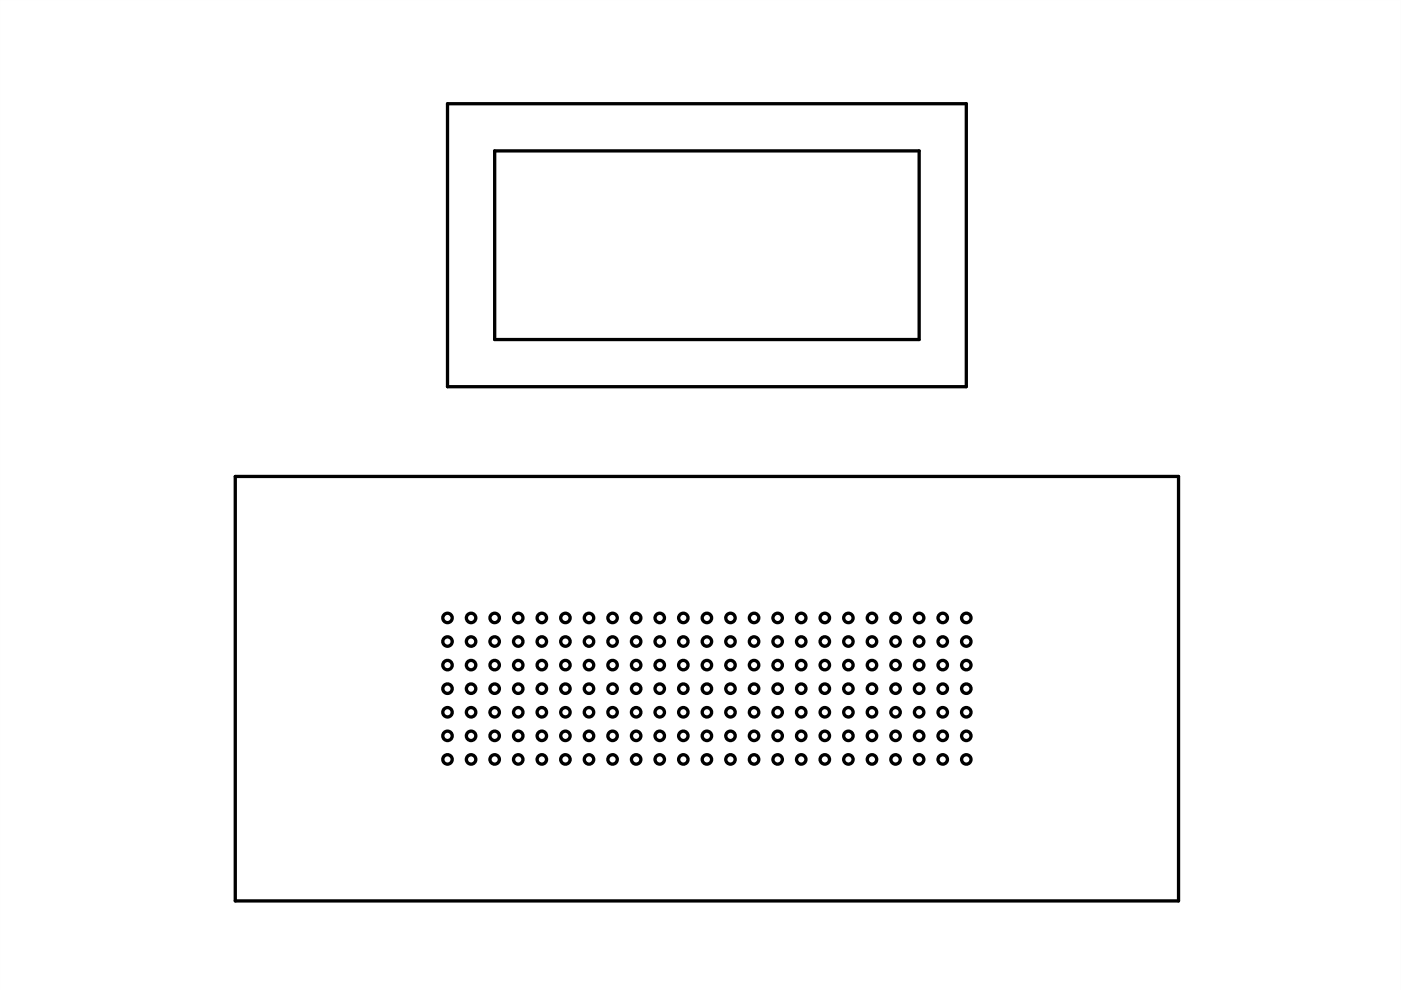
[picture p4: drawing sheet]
<svg xmlns="http://www.w3.org/2000/svg" width="297mm" height="210mm" viewBox="0 0 297 210" stroke-linecap="round" stroke-linejoin="round" font-family="sans-serif">
<path d="M0 0h297v210h-297zM0 0v210h297v-210z" fill="#000"/>
<g fill="#fff">
<path d="M49.9 101h200v90h-200z" fill-rule="evenodd"/>
<circle cx="94.9" cy="136" r="1"/>
<circle cx="189.9" cy="136" r="1"/>
<circle cx="194.9" cy="161" r="1"/>
<circle cx="184.9" cy="131" r="1"/>
<circle cx="119.9" cy="131" r="1"/>
<circle cx="199.9" cy="131" r="1"/>
<circle cx="204.9" cy="161" r="1"/>
<circle cx="124.9" cy="156" r="1"/>
<circle cx="99.9" cy="161" r="1"/>
<circle cx="109.9" cy="156" r="1"/>
<circle cx="199.9" cy="156" r="1"/>
<circle cx="184.9" cy="156" r="1"/>
<circle cx="119.9" cy="156" r="1"/>
<circle cx="124.9" cy="136" r="1"/>
<circle cx="199.9" cy="136" r="1"/>
<circle cx="134.9" cy="131" r="1"/>
<circle cx="169.9" cy="131" r="1"/>
<circle cx="119.9" cy="136" r="1"/>
<circle cx="159.9" cy="161" r="1"/>
<circle cx="109.9" cy="136" r="1"/>
<circle cx="174.9" cy="131" r="1"/>
<circle cx="169.9" cy="136" r="1"/>
<circle cx="199.9" cy="151" r="1"/>
<circle cx="114.9" cy="141" r="1"/>
<circle cx="124.9" cy="131" r="1"/>
<circle cx="119.9" cy="151" r="1"/>
<circle cx="124.9" cy="141" r="1"/>
<circle cx="119.9" cy="161" r="1"/>
<circle cx="104.9" cy="136" r="1"/>
<circle cx="94.9" cy="141" r="1"/>
<circle cx="139.9" cy="131" r="1"/>
<circle cx="99.9" cy="151" r="1"/>
<circle cx="159.9" cy="131" r="1"/>
<circle cx="129.9" cy="136" r="1"/>
<circle cx="189.9" cy="151" r="1"/>
<circle cx="134.9" cy="151" r="1"/>
<circle cx="174.9" cy="141" r="1"/>
<circle cx="199.9" cy="141" r="1"/>
<circle cx="109.9" cy="141" r="1"/>
<circle cx="174.9" cy="156" r="1"/>
<circle cx="134.9" cy="156" r="1"/>
<circle cx="134.9" cy="141" r="1"/>
<circle cx="139.9" cy="156" r="1"/>
<circle cx="164.9" cy="156" r="1"/>
<circle cx="159.9" cy="156" r="1"/>
<circle cx="99.9" cy="146" r="1"/>
<circle cx="109.9" cy="146" r="1"/>
<circle cx="134.9" cy="136" r="1"/>
<circle cx="194.9" cy="151" r="1"/>
<circle cx="189.9" cy="141" r="1"/>
<circle cx="94.9" cy="146" r="1"/>
<circle cx="174.9" cy="151" r="1"/>
<circle cx="164.9" cy="151" r="1"/>
<circle cx="204.9" cy="146" r="1"/>
<circle cx="204.9" cy="131" r="1"/>
<circle cx="194.9" cy="141" r="1"/>
<circle cx="189.9" cy="156" r="1"/>
<circle cx="169.9" cy="161" r="1"/>
<circle cx="174.9" cy="136" r="1"/>
<circle cx="119.9" cy="146" r="1"/>
<circle cx="134.9" cy="146" r="1"/>
<circle cx="149.9" cy="131" r="1"/>
<circle cx="144.9" cy="151" r="1"/>
<circle cx="149.9" cy="146" r="1"/>
<circle cx="139.9" cy="146" r="1"/>
<circle cx="144.9" cy="131" r="1"/>
<circle cx="179.9" cy="146" r="1"/>
<circle cx="189.9" cy="146" r="1"/>
<circle cx="144.9" cy="141" r="1"/>
<circle cx="169.9" cy="146" r="1"/>
<circle cx="114.9" cy="146" r="1"/>
<circle cx="144.9" cy="146" r="1"/>
<circle cx="154.9" cy="141" r="1"/>
<circle cx="199.9" cy="146" r="1"/>
<circle cx="129.9" cy="146" r="1"/>
<circle cx="159.9" cy="146" r="1"/>
<circle cx="129.9" cy="156" r="1"/>
<circle cx="144.9" cy="161" r="1"/>
<circle cx="159.9" cy="151" r="1"/>
<circle cx="119.9" cy="141" r="1"/>
<circle cx="139.9" cy="151" r="1"/>
<circle cx="184.9" cy="141" r="1"/>
<circle cx="194.9" cy="146" r="1"/>
<circle cx="149.9" cy="151" r="1"/>
<circle cx="154.9" cy="151" r="1"/>
<circle cx="154.9" cy="146" r="1"/>
<circle cx="124.9" cy="146" r="1"/>
<circle cx="149.9" cy="161" r="1"/>
<circle cx="164.9" cy="146" r="1"/>
<circle cx="149.9" cy="156" r="1"/>
<circle cx="149.9" cy="141" r="1"/>
<circle cx="184.9" cy="146" r="1"/>
<circle cx="149.9" cy="136" r="1"/>
<circle cx="164.9" cy="141" r="1"/>
<circle cx="129.9" cy="161" r="1"/>
<circle cx="169.9" cy="141" r="1"/>
<circle cx="104.9" cy="151" r="1"/>
<circle cx="184.9" cy="161" r="1"/>
<circle cx="174.9" cy="146" r="1"/>
<circle cx="154.9" cy="131" r="1"/>
<circle cx="159.9" cy="141" r="1"/>
<circle cx="124.9" cy="151" r="1"/>
<circle cx="139.9" cy="136" r="1"/>
<circle cx="154.9" cy="136" r="1"/>
<circle cx="104.9" cy="146" r="1"/>
<circle cx="159.9" cy="136" r="1"/>
<circle cx="139.9" cy="141" r="1"/>
<circle cx="204.9" cy="136" r="1"/>
<circle cx="129.9" cy="151" r="1"/>
<circle cx="179.9" cy="156" r="1"/>
<circle cx="174.9" cy="161" r="1"/>
<circle cx="164.9" cy="136" r="1"/>
<circle cx="194.9" cy="136" r="1"/>
<circle cx="139.9" cy="161" r="1"/>
<circle cx="204.9" cy="141" r="1"/>
<circle cx="154.9" cy="156" r="1"/>
<circle cx="179.9" cy="151" r="1"/>
<circle cx="169.9" cy="151" r="1"/>
<circle cx="164.9" cy="161" r="1"/>
<circle cx="169.9" cy="156" r="1"/>
<circle cx="144.9" cy="156" r="1"/>
<circle cx="154.9" cy="161" r="1"/>
<circle cx="129.9" cy="131" r="1"/>
<circle cx="184.9" cy="136" r="1"/>
<circle cx="114.9" cy="156" r="1"/>
<circle cx="144.9" cy="136" r="1"/>
<circle cx="189.9" cy="131" r="1"/>
<circle cx="184.9" cy="151" r="1"/>
<circle cx="134.9" cy="161" r="1"/>
<circle cx="94.9" cy="151" r="1"/>
<circle cx="204.9" cy="151" r="1"/>
<circle cx="104.9" cy="156" r="1"/>
<circle cx="179.9" cy="141" r="1"/>
<circle cx="129.9" cy="141" r="1"/>
<circle cx="114.9" cy="151" r="1"/>
<circle cx="194.9" cy="131" r="1"/>
<circle cx="164.9" cy="131" r="1"/>
<circle cx="109.9" cy="131" r="1"/>
<circle cx="124.9" cy="161" r="1"/>
<circle cx="194.9" cy="156" r="1"/>
<circle cx="109.9" cy="151" r="1"/>
<circle cx="94.9" cy="156" r="1"/>
<circle cx="109.9" cy="161" r="1"/>
<circle cx="114.9" cy="136" r="1"/>
<circle cx="104.9" cy="141" r="1"/>
<circle cx="114.9" cy="161" r="1"/>
<circle cx="179.9" cy="161" r="1"/>
<circle cx="179.9" cy="131" r="1"/>
<circle cx="99.9" cy="141" r="1"/>
<circle cx="189.9" cy="161" r="1"/>
<circle cx="94.9" cy="131" r="1"/>
<circle cx="114.9" cy="131" r="1"/>
<circle cx="99.9" cy="136" r="1"/>
<circle cx="204.9" cy="156" r="1"/>
<circle cx="99.9" cy="131" r="1"/>
<circle cx="104.9" cy="131" r="1"/>
<circle cx="179.9" cy="136" r="1"/>
<circle cx="199.9" cy="161" r="1"/>
<circle cx="94.9" cy="161" r="1"/>
<circle cx="104.9" cy="161" r="1"/>
<circle cx="99.9" cy="156" r="1"/>
</g>
<g fill="none" stroke="#000" stroke-width=".7">
<path d="M49.9 101h200v90h-200z"/>
<circle cx="94.9" cy="136" r="1"/>
<circle cx="94.9" cy="131" r="1"/>
<circle cx="99.9" cy="136" r="1"/>
<circle cx="99.9" cy="131" r="1"/>
<circle cx="104.9" cy="136" r="1"/>
<circle cx="104.9" cy="131" r="1"/>
<circle cx="109.9" cy="136" r="1"/>
<circle cx="109.9" cy="131" r="1"/>
<circle cx="114.9" cy="136" r="1"/>
<circle cx="114.9" cy="131" r="1"/>
<circle cx="119.9" cy="136" r="1"/>
<circle cx="119.9" cy="131" r="1"/>
<circle cx="124.9" cy="136" r="1"/>
<circle cx="124.9" cy="131" r="1"/>
<circle cx="129.9" cy="136" r="1"/>
<circle cx="129.9" cy="131" r="1"/>
<circle cx="134.9" cy="136" r="1"/>
<circle cx="134.9" cy="131" r="1"/>
<circle cx="139.9" cy="136" r="1"/>
<circle cx="139.9" cy="131" r="1"/>
<circle cx="144.9" cy="136" r="1"/>
<circle cx="144.9" cy="131" r="1"/>
<circle cx="149.9" cy="136" r="1"/>
<circle cx="149.9" cy="131" r="1"/>
<circle cx="154.9" cy="136" r="1"/>
<circle cx="154.9" cy="131" r="1"/>
<circle cx="159.9" cy="136" r="1"/>
<circle cx="159.9" cy="131" r="1"/>
<circle cx="164.9" cy="136" r="1"/>
<circle cx="164.9" cy="131" r="1"/>
<circle cx="169.9" cy="136" r="1"/>
<circle cx="169.9" cy="131" r="1"/>
<circle cx="174.9" cy="136" r="1"/>
<circle cx="174.9" cy="131" r="1"/>
<circle cx="179.9" cy="136" r="1"/>
<circle cx="179.9" cy="131" r="1"/>
<circle cx="184.9" cy="136" r="1"/>
<circle cx="184.9" cy="131" r="1"/>
<circle cx="189.9" cy="136" r="1"/>
<circle cx="189.9" cy="131" r="1"/>
<circle cx="194.9" cy="136" r="1"/>
<circle cx="194.9" cy="131" r="1"/>
<circle cx="199.9" cy="136" r="1"/>
<circle cx="199.9" cy="131" r="1"/>
<circle cx="204.9" cy="136" r="1"/>
<circle cx="204.9" cy="131" r="1"/>
<circle cx="94.9" cy="156" r="1"/>
<circle cx="94.9" cy="146" r="1"/>
<circle cx="94.9" cy="151" r="1"/>
<circle cx="94.9" cy="141" r="1"/>
<circle cx="99.9" cy="156" r="1"/>
<circle cx="99.9" cy="146" r="1"/>
<circle cx="99.9" cy="141" r="1"/>
<circle cx="99.9" cy="151" r="1"/>
<circle cx="104.9" cy="156" r="1"/>
<circle cx="104.9" cy="146" r="1"/>
<circle cx="104.9" cy="151" r="1"/>
<circle cx="104.9" cy="141" r="1"/>
<circle cx="109.9" cy="156" r="1"/>
<circle cx="109.9" cy="146" r="1"/>
<circle cx="109.9" cy="151" r="1"/>
<circle cx="109.9" cy="141" r="1"/>
<circle cx="114.9" cy="156" r="1"/>
<circle cx="114.9" cy="146" r="1"/>
<circle cx="114.9" cy="151" r="1"/>
<circle cx="114.9" cy="141" r="1"/>
<circle cx="119.9" cy="156" r="1"/>
<circle cx="119.9" cy="146" r="1"/>
<circle cx="119.9" cy="151" r="1"/>
<circle cx="119.9" cy="141" r="1"/>
<circle cx="124.9" cy="156" r="1"/>
<circle cx="124.9" cy="146" r="1"/>
<circle cx="124.9" cy="151" r="1"/>
<circle cx="124.9" cy="141" r="1"/>
<circle cx="129.9" cy="156" r="1"/>
<circle cx="129.9" cy="146" r="1"/>
<circle cx="129.9" cy="151" r="1"/>
<circle cx="129.9" cy="141" r="1"/>
<circle cx="134.9" cy="156" r="1"/>
<circle cx="134.9" cy="146" r="1"/>
<circle cx="134.9" cy="151" r="1"/>
<circle cx="134.9" cy="141" r="1"/>
<circle cx="139.9" cy="156" r="1"/>
<circle cx="139.9" cy="146" r="1"/>
<circle cx="139.9" cy="141" r="1"/>
<circle cx="139.9" cy="151" r="1"/>
<circle cx="144.9" cy="156" r="1"/>
<circle cx="144.9" cy="146" r="1"/>
<circle cx="144.9" cy="151" r="1"/>
<circle cx="144.9" cy="141" r="1"/>
<circle cx="149.9" cy="156" r="1"/>
<circle cx="149.9" cy="146" r="1"/>
<circle cx="149.9" cy="141" r="1"/>
<circle cx="149.9" cy="151" r="1"/>
<circle cx="154.9" cy="156" r="1"/>
<circle cx="154.9" cy="146" r="1"/>
<circle cx="154.9" cy="151" r="1"/>
<circle cx="154.9" cy="141" r="1"/>
<circle cx="159.9" cy="156" r="1"/>
<circle cx="159.9" cy="146" r="1"/>
<circle cx="159.9" cy="151" r="1"/>
<circle cx="159.9" cy="141" r="1"/>
<circle cx="164.9" cy="156" r="1"/>
<circle cx="164.9" cy="146" r="1"/>
<circle cx="164.9" cy="151" r="1"/>
<circle cx="164.9" cy="141" r="1"/>
<circle cx="169.9" cy="156" r="1"/>
<circle cx="169.9" cy="146" r="1"/>
<circle cx="169.9" cy="141" r="1"/>
<circle cx="169.9" cy="151" r="1"/>
<circle cx="174.9" cy="156" r="1"/>
<circle cx="174.9" cy="146" r="1"/>
<circle cx="174.9" cy="151" r="1"/>
<circle cx="174.9" cy="141" r="1"/>
<circle cx="179.9" cy="156" r="1"/>
<circle cx="179.9" cy="146" r="1"/>
<circle cx="179.9" cy="151" r="1"/>
<circle cx="179.9" cy="141" r="1"/>
<circle cx="184.9" cy="156" r="1"/>
<circle cx="184.9" cy="146" r="1"/>
<circle cx="184.9" cy="141" r="1"/>
<circle cx="184.9" cy="151" r="1"/>
<circle cx="189.9" cy="156" r="1"/>
<circle cx="189.9" cy="146" r="1"/>
<circle cx="189.9" cy="141" r="1"/>
<circle cx="189.9" cy="151" r="1"/>
<circle cx="194.9" cy="156" r="1"/>
<circle cx="194.9" cy="146" r="1"/>
<circle cx="194.9" cy="151" r="1"/>
<circle cx="194.9" cy="141" r="1"/>
<circle cx="199.9" cy="156" r="1"/>
<circle cx="199.9" cy="146" r="1"/>
<circle cx="199.9" cy="151" r="1"/>
<circle cx="199.9" cy="141" r="1"/>
<circle cx="204.9" cy="156" r="1"/>
<circle cx="204.9" cy="146" r="1"/>
<circle cx="204.9" cy="141" r="1"/>
<circle cx="204.9" cy="151" r="1"/>
<circle cx="94.9" cy="161" r="1"/>
<circle cx="99.9" cy="161" r="1"/>
<circle cx="104.9" cy="161" r="1"/>
<circle cx="109.9" cy="161" r="1"/>
<circle cx="114.9" cy="161" r="1"/>
<circle cx="119.9" cy="161" r="1"/>
<circle cx="124.9" cy="161" r="1"/>
<circle cx="129.9" cy="161" r="1"/>
<circle cx="134.9" cy="161" r="1"/>
<circle cx="139.9" cy="161" r="1"/>
<circle cx="144.9" cy="161" r="1"/>
<circle cx="149.9" cy="161" r="1"/>
<circle cx="154.9" cy="161" r="1"/>
<circle cx="159.9" cy="161" r="1"/>
<circle cx="164.9" cy="161" r="1"/>
<circle cx="169.9" cy="161" r="1"/>
<circle cx="174.9" cy="161" r="1"/>
<circle cx="179.9" cy="161" r="1"/>
<circle cx="184.9" cy="161" r="1"/>
<circle cx="189.9" cy="161" r="1"/>
<circle cx="194.9" cy="161" r="1"/>
<circle cx="199.9" cy="161" r="1"/>
<circle cx="204.9" cy="161" r="1"/>
</g>
<g fill="#fff">
<path d="M94.9 22h110v60h-110z" fill-rule="evenodd"/>
<path d="M104.9 32h90v40h-90z" fill-rule="evenodd"/>
</g>
<path d="M94.9 22h110v60h-110zM104.9 32h90v40h-90z" fill="none" stroke="#000" stroke-width=".7"/>
</svg>
